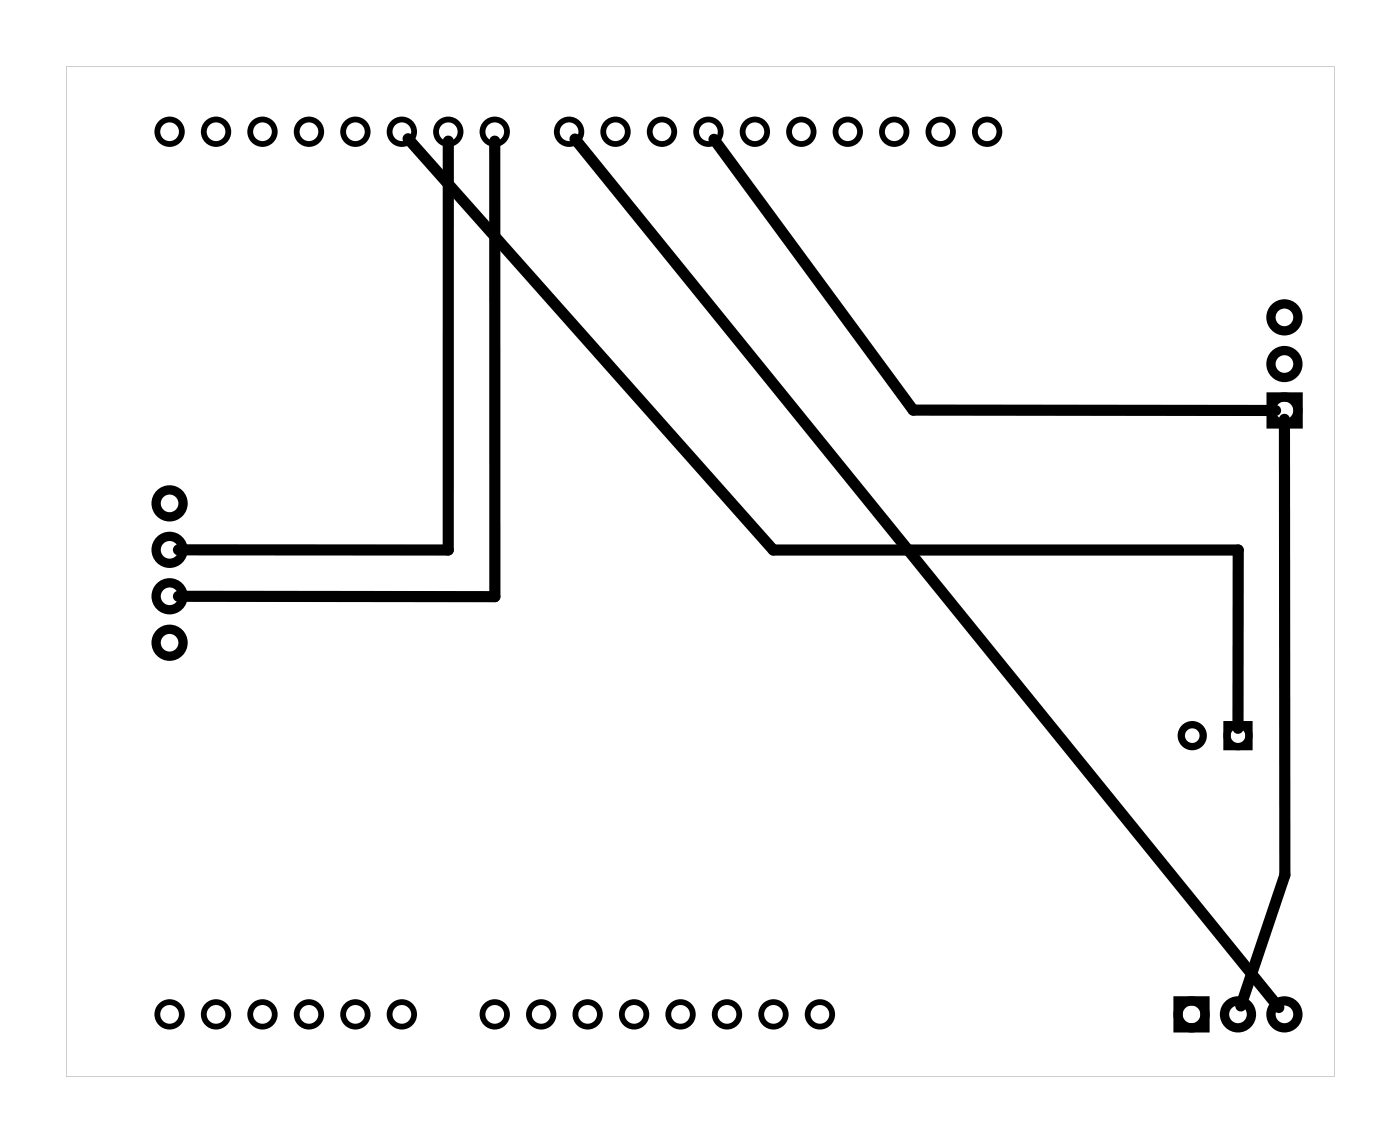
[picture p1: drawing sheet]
<svg xmlns="http://www.w3.org/2000/svg" width="77mm" height="62mm" viewBox="0 0 77 62" stroke-linecap="round" stroke-linejoin="round" font-family="sans-serif">
<path d="M3.6 3.6v55.3h69.4v-55.3zM3.6 3.6h69.4v55.3h-69.4z" fill="#000"/>
<g fill="none" stroke="#000" stroke-width=".51">
<path d="M69.5 21.7h1.5v1.5h-1.5zM64.4 54.7h1.5v1.5h-1.5z"/>
<circle cx="70.2" cy="19.9" r=".74"/>
<circle cx="70.2" cy="17.4" r=".74"/>
<circle cx="9.3" cy="35.1" r=".74"/>
<circle cx="9.3" cy="32.6" r=".74"/>
<circle cx="9.3" cy="30.1" r=".74"/>
<circle cx="9.3" cy="27.5" r=".74"/>
<circle cx="70.2" cy="22.4" r=".74"/>
<circle cx="65.2" cy="55.5" r=".74"/>
<circle cx="67.7" cy="55.5" r=".74"/>
<circle cx="70.2" cy="55.5" r=".74"/>
</g>
<g fill="none" stroke="#000" stroke-width=".4">
<path d="M67.1 39.6h1.2v1.2h-1.2z"/>
<circle cx="65.2" cy="40.2" r=".6"/>
<circle cx="67.7" cy="40.2" r=".6"/>
</g>
<g fill="none" stroke="#000" stroke-width=".32">
<circle cx="9.3" cy="7.2" r=".67"/>
<circle cx="11.8" cy="7.2" r=".67"/>
<circle cx="14.4" cy="7.2" r=".67"/>
<circle cx="16.9" cy="7.2" r=".67"/>
<circle cx="19.4" cy="7.2" r=".67"/>
<circle cx="22" cy="7.2" r=".67"/>
<circle cx="24.5" cy="7.2" r=".67"/>
<circle cx="27.1" cy="7.2" r=".67"/>
<circle cx="31.1" cy="7.2" r=".67"/>
<circle cx="33.7" cy="7.2" r=".67"/>
<circle cx="36.2" cy="7.2" r=".67"/>
<circle cx="38.7" cy="7.2" r=".67"/>
<circle cx="41.3" cy="7.2" r=".67"/>
<circle cx="43.8" cy="7.2" r=".67"/>
<circle cx="46.4" cy="7.2" r=".67"/>
<circle cx="48.9" cy="7.2" r=".67"/>
<circle cx="51.4" cy="7.2" r=".67"/>
<circle cx="54" cy="7.2" r=".67"/>
<circle cx="9.3" cy="55.5" r=".67"/>
<circle cx="11.8" cy="55.5" r=".67"/>
<circle cx="14.4" cy="55.5" r=".67"/>
<circle cx="16.9" cy="55.5" r=".67"/>
<circle cx="19.4" cy="55.5" r=".67"/>
<circle cx="22" cy="55.5" r=".67"/>
<circle cx="27.1" cy="55.5" r=".67"/>
<circle cx="29.6" cy="55.5" r=".67"/>
<circle cx="32.1" cy="55.5" r=".67"/>
<circle cx="34.7" cy="55.5" r=".67"/>
<circle cx="37.2" cy="55.5" r=".67"/>
<circle cx="39.8" cy="55.5" r=".67"/>
<circle cx="42.3" cy="55.5" r=".67"/>
<circle cx="44.8" cy="55.5" r=".67"/>
</g>
<path d="M22.3 7.6l20 22.5h25.4v9.7M24.5 7.7v22.4h-14.7M27.1 7.7v24.9h-17.3M31.4 7.6l38.5 47.5M39 7.6l10.9 14.8h19.9M70.2 22.9l.1 24.9-2.5 7.2" fill="none" stroke="#000" stroke-width=".61"/>
</svg>
